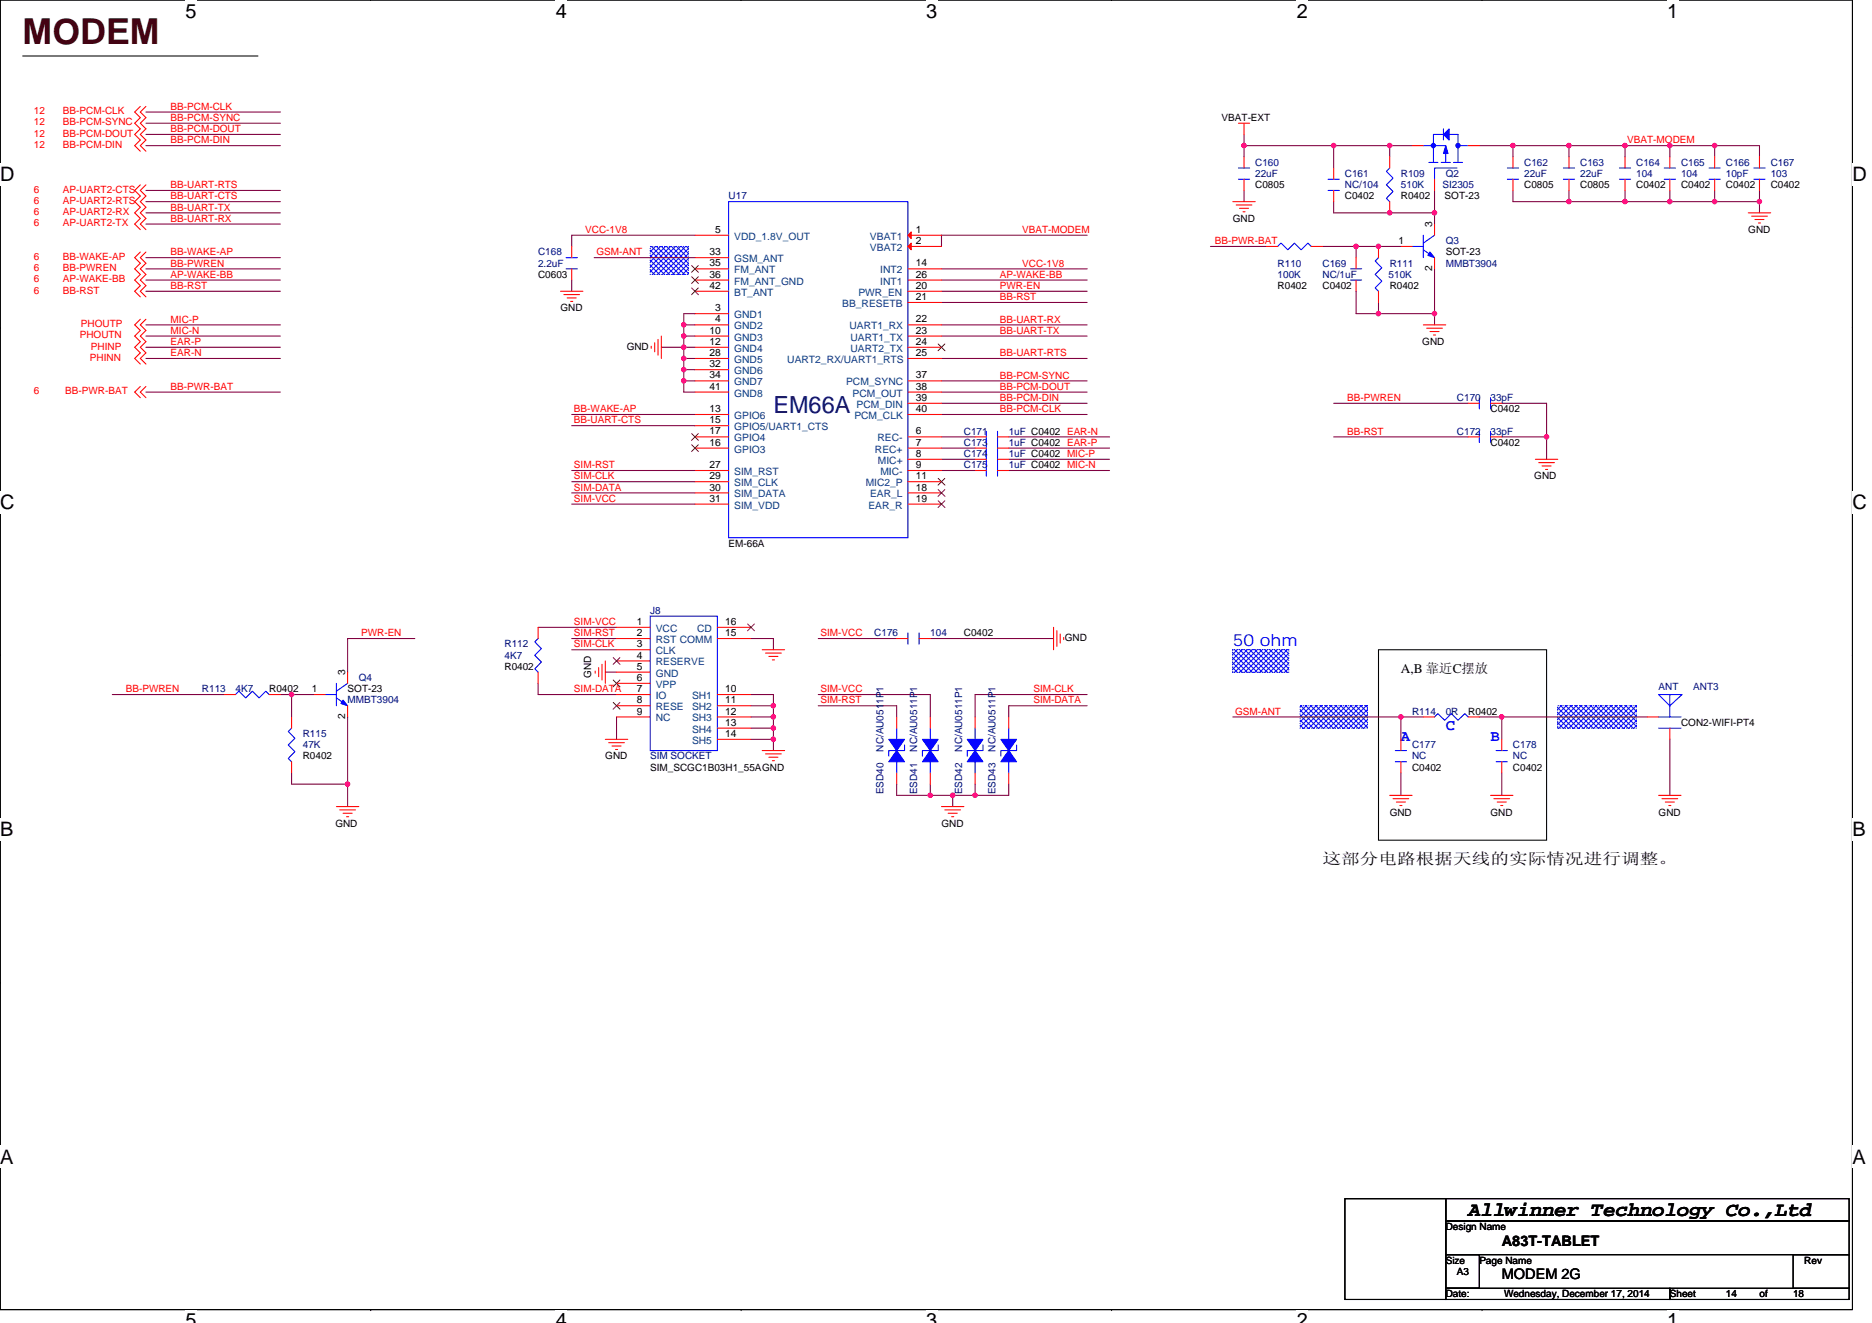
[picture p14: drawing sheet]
<svg xmlns="http://www.w3.org/2000/svg" width="297mm" height="210mm" viewBox="0 0 297 210" stroke-linecap="round" stroke-linejoin="round" font-family="sans-serif">
<defs><g id="words">
<text font-size="5.7" fill="#400000" x="3.6" y="6.9">MODEM</text>
<text font-size="3.7" fill="#000080" x="122.7" y="65.6">EM66A</text>
<g font-size="3.2">
<text x="29.4" y="2.8">5</text>
<text x="88.2" y="2.8">4</text>
<text x="147" y="2.8">3</text>
<text x="205.8" y="2.8">2</text>
<text x="264.5" y="2.8">1</text>
<text x="0" y="28.8">D</text>
<text x="293.9" y="28.8">D</text>
<text x="0" y="80.8">C</text>
<text x="293.9" y="80.8">C</text>
<text x="0" y="132.7">B</text>
<text x="293.9" y="132.7">B</text>
<text x="0" y="184.7">A</text>
<text x="293.9" y="184.7">A</text>
<text x="233" y="193">Allwinner Technology Co.,Ltd</text>
<text x="29.4" y="210.7">5</text>
<text x="88.2" y="210.7">4</text>
<text x="147" y="210.7">3</text>
<text x="205.8" y="210.7">2</text>
<text x="264.5" y="210.7">1</text>
</g>
<text font-size="2.6" fill="#00f" x="195.6" y="102.5">50 ohm</text>
<g font-size="2.5" fill="#00f">
<text x="222.3" y="117.7">A</text>
<text x="229.4" y="115.9">C</text>
<text x="236.5" y="117.7">B</text>
</g>
<text font-size="2.5" x="209.8" y="137.1">这部分电路根据天线的实际情况进行调整。</text>
<g font-size="2.3">
<text x="238.3" y="197.7">A83T-TABLET</text>
<text x="238.3" y="203">MODEM 2G</text>
</g>
<text font-size="2.1" x="222.3" y="106.8">A,B 靠近C摆放</text>
<g font-size="1.6" fill="#f00">
<text x="27.1" y="17.4">BB-PCM-CLK</text>
<text x="5.4" y="18.1">12</text>
<text x="5.4" y="19.9">12</text>
<text x="5.4" y="21.7">12</text>
<text x="5.4" y="23.5">12</text>
<text x="10" y="18.1">BB-PCM-CLK</text>
<text x="10" y="19.9">BB-PCM-SYNC</text>
<text x="10" y="21.7">BB-PCM-DOUT</text>
<text x="10" y="23.5">BB-PCM-DIN</text>
<text x="27.1" y="19.2">BB-PCM-SYNC</text>
<text x="27.1" y="22.8">BB-PCM-DIN</text>
<text x="27.1" y="21">BB-PCM-DOUT</text>
<text x="258.2" y="22.8">VBAT-MODEM</text>
<text x="27.1" y="29.9">BB-UART-RTS</text>
<text x="5.4" y="30.6">6</text>
<text x="5.4" y="32.4">6</text>
<text x="5.4" y="34.1">6</text>
<text x="5.4" y="35.9">6</text>
<text x="10" y="30.6">AP-UART2-CTS</text>
<text x="10" y="32.4">AP-UART2-RTS</text>
<text x="10" y="34.1">AP-UART2-RX</text>
<text x="10" y="35.9">AP-UART2-TX</text>
<text x="27.1" y="35.2">BB-UART-RX</text>
<text x="27.1" y="31.6">BB-UART-CTS</text>
<text x="27.1" y="33.4">BB-UART-TX</text>
<text x="5.4" y="41.3">6</text>
<text x="10" y="41.3">BB-WAKE-AP</text>
<text x="27.1" y="40.5">BB-WAKE-AP</text>
<text x="92.9" y="37">VCC-1V8</text>
<text x="94.6" y="40.5">GSM-ANT</text>
<text x="162.2" y="37">VBAT-MODEM</text>
<text x="192.8" y="38.8">BB-PWR-BAT</text>
<text x="5.4" y="43">6</text>
<text x="5.4" y="44.8">6</text>
<text x="5.4" y="46.6">6</text>
<text x="10" y="43">BB-PWREN</text>
<text x="10" y="44.8">AP-WAKE-BB</text>
<text x="10" y="46.6">BB-RST</text>
<text x="27.1" y="42.3">BB-PWREN</text>
<text x="27.1" y="44.1">AP-WAKE-BB</text>
<text x="27.1" y="45.9">BB-RST</text>
<text x="158.6" y="47.6">BB-RST</text>
<text x="158.6" y="44.1">AP-WAKE-BB</text>
<text x="158.6" y="45.9">PWR-EN</text>
<text x="162.2" y="42.3">VCC-1V8</text>
<text x="12.7" y="53.7">PHOUTN</text>
<text x="12.8" y="51.9">PHOUTP</text>
<text x="27.1" y="51.2">MIC-P</text>
<text x="27.1" y="53">MIC-N</text>
<text x="158.6" y="53">BB-UART-TX</text>
<text x="158.6" y="51.2">BB-UART-RX</text>
<text x="14.3" y="57.3">PHINN</text>
<text x="14.4" y="55.5">PHINP</text>
<text x="27.1" y="54.8">EAR-P</text>
<text x="27.1" y="56.5">EAR-N</text>
<text x="158.6" y="56.5">BB-UART-RTS</text>
<text x="5.4" y="62.6">6</text>
<text x="10.3" y="62.6">BB-PWR-BAT</text>
<text x="27.1" y="61.9">BB-PWR-BAT</text>
<text x="91.1" y="65.4">BB-WAKE-AP</text>
<text x="158.6" y="60.1">BB-PCM-SYNC</text>
<text x="158.6" y="61.9">BB-PCM-DOUT</text>
<text x="158.6" y="63.6">BB-PCM-DIN</text>
<text x="158.6" y="65.4">BB-PCM-CLK</text>
<text x="213.8" y="63.6">BB-PWREN</text>
<text x="91.1" y="67.2">BB-UART-CTS</text>
<text x="213.8" y="69">BB-RST</text>
<text x="91.1" y="77.9">SIM-DATA</text>
<text x="91.1" y="76.1">SIM-CLK</text>
<text x="91.1" y="74.3">SIM-RST</text>
<text x="91.1" y="79.7">SIM-VCC</text>
<text x="57.3" y="101">PWR-EN</text>
<text x="91.1" y="99.2">SIM-VCC</text>
<text x="91.1" y="101">SIM-RST</text>
<text x="130.2" y="101">SIM-VCC</text>
<text x="91.1" y="102.8">SIM-CLK</text>
<text x="20" y="109.9">BB-PWREN</text>
<text x="91.1" y="109.9">SIM-DATA</text>
<text x="130.2" y="111.7">SIM-RST</text>
<text x="130.2" y="109.9">SIM-VCC</text>
<text x="164" y="109.9">SIM-CLK</text>
<text x="164" y="111.7">SIM-DATA</text>
<text x="196" y="113.4">GSM-ANT</text>
</g>
<g font-size="1.6">
<text x="193.8" y="19.2">VBAT-EXT</text>
<text x="199.2" y="29.9">C0805</text>
<text x="241.8" y="29.9">C0805</text>
<text x="250.7" y="29.9">C0805</text>
<text x="259.6" y="29.9">C0402</text>
<text x="266.7" y="29.9">C0402</text>
<text x="273.9" y="29.9">C0402</text>
<text x="281" y="29.9">C0402</text>
<text x="195.6" y="35.2">GND</text>
<text x="213.4" y="31.6">C0402</text>
<text x="222.3" y="31.6">R0402</text>
<text x="229.2" y="31.6">SOT-23</text>
<text x="112.6" y="40.5">33</text>
<text x="113.5" y="37">5</text>
<text x="145.3" y="37">1</text>
<text x="145.3" y="38.7">2</text>
<text x="221.9" y="38.7">1</text>
<text x="227.2" y="36.1" transform="rotate(-90 227.2 36.1)">3</text>
<text x="229.4" y="40.5">SOT-23</text>
<text x="277.4" y="37">GND</text>
<text x="85.4" y="44.1">C0603</text>
<text x="112.6" y="42.3">35</text>
<text x="112.6" y="44.1">36</text>
<text x="112.6" y="45.8">42</text>
<text x="145.3" y="45.8">20</text>
<text x="145.3" y="42.3">14</text>
<text x="145.3" y="44.1">26</text>
<text x="145.3" y="47.6">21</text>
<text x="202.7" y="45.9">R0402</text>
<text x="209.8" y="45.9">C0402</text>
<text x="220.5" y="45.9">R0402</text>
<text x="227.2" y="43.1" transform="rotate(-90 227.2 43.1)">2</text>
<text x="88.9" y="49.4">GND</text>
<text x="112.6" y="53">10</text>
<text x="113.5" y="49.4">3</text>
<text x="113.5" y="51.2">4</text>
<text x="145.3" y="53">23</text>
<text x="145.3" y="51.2">22</text>
<text x="99.4" y="55.5">GND</text>
<text x="112.6" y="54.7">12</text>
<text x="112.6" y="56.5">28</text>
<text x="112.6" y="58.3">32</text>
<text x="145.3" y="54.7">24</text>
<text x="145.3" y="56.5">25</text>
<text x="225.7" y="54.8">GND</text>
<text x="112.6" y="65.4">13</text>
<text x="112.6" y="60.1">34</text>
<text x="112.6" y="61.8">41</text>
<text x="145.3" y="65.4">40</text>
<text x="145.3" y="63.6">39</text>
<text x="145.3" y="61.8">38</text>
<text x="145.3" y="60.1">37</text>
<text x="236.5" y="65.4">C0402</text>
<text x="112.6" y="70.7">16</text>
<text x="112.6" y="69">17</text>
<text x="112.6" y="67.2">15</text>
<text x="145.3" y="70.7">7</text>
<text x="145.3" y="69">6</text>
<text x="236.5" y="70.8">C0402</text>
<text x="112.6" y="74.3">27</text>
<text x="112.6" y="77.9">30</text>
<text x="112.6" y="76.1">29</text>
<text x="145.3" y="74.3">9</text>
<text x="145.3" y="77.9">18</text>
<text x="145.3" y="72.5">8</text>
<text x="145.3" y="76.1">11</text>
<text x="243.5" y="76.1">GND</text>
<text x="112.6" y="79.6">31</text>
<text x="145.3" y="79.6">19</text>
<text x="115.6" y="86.8">EM-66A</text>
<text x="101" y="99.2">1</text>
<text x="101" y="101">2</text>
<text x="115.1" y="99.2">16</text>
<text x="115.1" y="101">15</text>
<text x="152.9" y="101">C0402</text>
<text x="168.9" y="101.7">GND</text>
<text x="54.8" y="107.2" transform="rotate(-90 54.8 107.2)">3</text>
<text x="80" y="106.3">R0402</text>
<text x="93.8" y="107.6" transform="rotate(-90 93.8 107.6)">GND</text>
<text x="101" y="102.7">3</text>
<text x="101" y="104.5">4</text>
<text x="101" y="106.3">5</text>
<text x="42.7" y="109.9">R0402</text>
<text x="49.5" y="109.9">1</text>
<text x="55.2" y="109.9">SOT-23</text>
<text x="101" y="108.1">6</text>
<text x="101" y="109.9">7</text>
<text x="101" y="111.6">8</text>
<text x="101" y="113.4">9</text>
<text x="115.1" y="109.9">10</text>
<text x="115.1" y="111.6">11</text>
<text x="115.1" y="113.4">12</text>
<text x="233" y="113.4">R0402</text>
<text x="54.8" y="114.2" transform="rotate(-90 54.8 114.2)">2</text>
<text x="115.1" y="115.2">13</text>
<text x="115.1" y="117">14</text>
<text x="266.7" y="115.2">CON2-WIFI-PT4</text>
<text x="48" y="120.5">R0402</text>
<text x="96.1" y="120.5">GND</text>
<text x="103.2" y="122.3">SIM_SCGC1B03H1_55AGND</text>
<text x="224.1" y="122.3">C0402</text>
<text x="240.1" y="122.3">C0402</text>
<text x="53.2" y="131.2">GND</text>
<text x="149.4" y="131.2">GND</text>
<text x="220.5" y="129.4">GND</text>
<text x="236.5" y="129.4">GND</text>
<text x="263.2" y="129.4">GND</text>
<text x="229.4" y="195.2">Design Name</text>
<text x="229.4" y="200.6">Size</text>
<text x="231.2" y="202.3">A3</text>
<text x="234.7" y="200.6">Page Name</text>
<text x="286.3" y="200.6">Rev</text>
<text x="229.4" y="205.9">Date:</text>
<text x="238.7" y="205.9">Wednesday, December 17, 2014</text>
<text x="265" y="205.9">Sheet</text>
<text x="273.9" y="205.9">14</text>
<text x="279.2" y="205.9">of</text>
<text x="284.5" y="205.9">18</text>
</g>
<g font-size="1.6" fill="#000080">
<text x="199.2" y="26.3">C160</text>
<text x="199.2" y="28.1">22uF</text>
<text x="213.4" y="28.1">C161</text>
<text x="213.4" y="29.9">NC/104</text>
<text x="222.3" y="28.1">R109</text>
<text x="222.3" y="29.9">510K</text>
<text x="228.9" y="29.9">SI2305</text>
<text x="229.4" y="28.1">Q2</text>
<text x="241.8" y="26.3">C162</text>
<text x="241.8" y="28.1">22uF</text>
<text x="250.7" y="26.3">C163</text>
<text x="250.7" y="28.1">22uF</text>
<text x="259.6" y="26.3">C164</text>
<text x="259.6" y="28.1">104</text>
<text x="266.7" y="26.3">C165</text>
<text x="266.7" y="28.1">104</text>
<text x="273.9" y="26.3">C166</text>
<text x="273.9" y="28.1">10pF</text>
<text x="281" y="26.3">C167</text>
<text x="281" y="28.1">103</text>
<text x="115.6" y="31.6">U17</text>
<text x="85.4" y="40.5">C168</text>
<text x="229.4" y="38.8">Q3</text>
<text x="85.4" y="42.3">2.2uF</text>
<text x="202.7" y="42.3">R110</text>
<text x="202.7" y="44.1">100K</text>
<text x="209.8" y="42.3">C169</text>
<text x="209.8" y="44.1">NC/1uF</text>
<text x="220.3" y="44.1">510K</text>
<text x="220.5" y="42.3">R111</text>
<text x="229.4" y="42.3">MMBT3904</text>
<text x="231.2" y="63.6">C170</text>
<text x="236.5" y="63.6">33pF</text>
<text x="152.9" y="70.8">C173</text>
<text x="152.9" y="69">C171</text>
<text x="160.1" y="70.8">1uF C0402 EAR-P</text>
<text x="160.1" y="69">1uF C0402 EAR-N</text>
<text x="231.2" y="69">C172</text>
<text x="236.5" y="69">33pF</text>
<text x="152.9" y="74.3">C175</text>
<text x="152.9" y="72.5">C174</text>
<text x="160.1" y="74.3">1uF C0402 MIC-N</text>
<text x="160.1" y="72.5">1uF C0402 MIC-P</text>
<text x="103.2" y="97.4">J8</text>
<text x="138.7" y="101">C176</text>
<text x="147.6" y="101">104</text>
<text x="80" y="102.8">R112</text>
<text x="80" y="104.5">4K7</text>
<text x="32" y="109.9">R113</text>
<text x="37.4" y="109.9">4K7</text>
<text x="55.2" y="111.7">MMBT3904</text>
<text x="56.9" y="108.1">Q4</text>
<text x="224.1" y="113.4">R114</text>
<text x="229.4" y="113.4">0R</text>
<text x="263.2" y="109.5">ANT</text>
<text x="268.7" y="109.5">ANT3</text>
<text x="48" y="117">R115</text>
<text x="48" y="118.8">47K</text>
<text x="140.2" y="119.3" transform="rotate(-90 140.2 119.3)">NC/AU0511P1</text>
<text x="145.5" y="119.3" transform="rotate(-90 145.5 119.3)">NC/AU0511P1</text>
<text x="152.7" y="119.3" transform="rotate(-90 152.7 119.3)">NC/AU0511P1</text>
<text x="158" y="119.3" transform="rotate(-90 158 119.3)">NC/AU0511P1</text>
<text x="224.1" y="118.8">C177</text>
<text x="240.1" y="118.8">C178</text>
<text x="103.2" y="120.5">SIM SOCKET</text>
<text x="224.1" y="120.5">NC</text>
<text x="240.1" y="120.5">NC</text>
<text x="140.2" y="126.1" transform="rotate(-90 140.2 126.1)">ESD40</text>
<text x="145.5" y="126.1" transform="rotate(-90 145.5 126.1)">ESD41</text>
<text x="152.7" y="126.1" transform="rotate(-90 152.7 126.1)">ESD42</text>
<text x="158" y="126.1" transform="rotate(-90 158 126.1)">ESD43</text>
</g>
<g font-size="1.6" fill="#004080">
<text x="116.5" y="38.1">VDD_1.8V_OUT</text>
<text x="116.5" y="41.6">GSM_ANT</text>
<text x="138" y="38.1">VBAT1</text>
<text x="138" y="39.8">VBAT2</text>
<text x="116.5" y="43.4">FM_ANT</text>
<text x="116.5" y="45.2">FM_ANT_GND</text>
<text x="116.5" y="46.9">BT_ANT</text>
<text x="136.2" y="46.9">PWR_EN</text>
<text x="139.7" y="43.4">INT2</text>
<text x="139.7" y="45.2">INT1</text>
<text x="116.5" y="50.5">GND1</text>
<text x="116.5" y="52.3">GND2</text>
<text x="133.6" y="48.7">BB_RESETB</text>
<text x="134.8" y="52.3">UART1_RX</text>
<text x="116.5" y="54.1">GND3</text>
<text x="116.5" y="55.8">GND4</text>
<text x="116.5" y="57.6">GND5</text>
<text x="116.5" y="59.4">GND6</text>
<text x="124.9" y="57.6">UART2_RX/UART1_RTS</text>
<text x="135" y="54.1">UART1_TX</text>
<text x="135" y="55.8">UART2_TX</text>
<text x="116.5" y="61.2">GND7</text>
<text x="116.5" y="62.9">GND8</text>
<text x="134.3" y="61.2">PCM_SYNC</text>
<text x="135.3" y="62.9">PCM_OUT</text>
<text x="135.9" y="64.7">PCM_DIN</text>
<text x="116.5" y="71.8">GPIO3</text>
<text x="116.5" y="70.1">GPIO4</text>
<text x="116.5" y="68.3">GPIO5/UART1_CTS</text>
<text x="116.5" y="66.5">GPIO6</text>
<text x="135.6" y="66.5">PCM_CLK</text>
<text x="138.8" y="71.8">REC+</text>
<text x="139.2" y="70.1">REC-</text>
<text x="116.5" y="75.4">SIM_RST</text>
<text x="116.5" y="77.2">SIM_CLK</text>
<text x="137.4" y="77.2">MIC2_P</text>
<text x="139.3" y="73.6">MIC+</text>
<text x="139.7" y="75.4">MIC-</text>
<text x="116.5" y="80.7">SIM_VDD</text>
<text x="116.5" y="79">SIM_DATA</text>
<text x="137.8" y="80.7">EAR_R</text>
<text x="138.1" y="79">EAR_L</text>
<text x="104.1" y="100.3">VCC</text>
<text x="110.6" y="100.3">CD</text>
<text x="104.1" y="102.1">RST COMM</text>
<text x="104.1" y="103.8">CLK</text>
<text x="104.1" y="105.6">RESERVE</text>
<text x="104.1" y="107.4">GND</text>
<text x="104.1" y="109.2">VPP</text>
<text x="104.1" y="111">IO</text>
<text x="104.1" y="112.7">RESE</text>
<text x="109.8" y="111">SH1</text>
<text x="109.8" y="112.7">SH2</text>
<text x="104.1" y="114.5">NC</text>
<text x="109.8" y="114.5">SH3</text>
<text x="109.8" y="116.3">SH4</text>
<text x="109.8" y="118.1">SH5</text>
</g>
</g></defs>
<path d="M0 0h293.9v207.9h-293.9z" fill="none" stroke="#000" stroke-width=".17"/>
<g fill="#fff">
<path d="M29.4 0h1.8v3.5h-1.8z"/>
<path d="M29.4 207.9h1.8v2h-1.8z"/>
</g>
<path d="M58.8 0h.1M58.8 207.9h.1" fill="none" stroke="#000" stroke-width=".17"/>
<g fill="#fff">
<path d="M88.2 0h1.8v3.5h-1.8z"/>
<path d="M88.2 207.9h1.8v2h-1.8z"/>
</g>
<path d="M117.6 0h.1M117.6 207.9h.1" fill="none" stroke="#000" stroke-width=".17"/>
<g fill="#fff">
<path d="M147 0h1.7v3.5h-1.7z"/>
<path d="M147 207.9h1.7v2h-1.7z"/>
</g>
<path d="M176.4 0h.1M176.4 207.9h.1" fill="none" stroke="#000" stroke-width=".17"/>
<g fill="#fff">
<path d="M205.8 0h1.7v3.5h-1.7z"/>
<path d="M205.8 207.9h1.7v2h-1.7z"/>
</g>
<path d="M235.2 0h.1M235.2 207.9h.1" fill="none" stroke="#000" stroke-width=".17"/>
<g fill="#fff">
<path d="M264.5 0h1.8v3.5h-1.8z"/>
<path d="M264.5 207.9h1.8v2h-1.8z"/>
<path d="M0 26h2.3v3.5h-2.3z"/>
<path d="M293.9 26h2.3v3.5h-2.3z"/>
<path d="M0 77.9h2.3v3.5h-2.3z"/>
<path d="M293.9 77.9h2.3v3.5h-2.3z"/>
</g>
<path d="M0 52h.1M293.9 52h.1" fill="none" stroke="#000" stroke-width=".17"/>
<g fill="#fff">
<path d="M0 129.9h2.1v3.5h-2.1z"/>
<path d="M293.9 129.9h2.1v3.5h-2.1z"/>
</g>
<path d="M0 103.9h.1M293.9 103.9h.1" fill="none" stroke="#000" stroke-width=".17"/>
<g fill="#fff">
<path d="M0 181.9h2.2v3.5h-2.2z"/>
<path d="M293.9 181.9h2.2v3.5h-2.2z"/>
</g>
<path d="M3.6 8.9h37.3M218.7 103.1h26.7v30.2h-26.7zM0 155.9h.1M293.9 155.9h.1M213.4 190.2h16v16h-16zM229.4 190.2h64v3.6h-64zM229.4 193.8h64v5.3h-64zM229.4 199.1h5.3v5.4h-5.3zM284.5 199.1h8.9v5.4h-8.9zM229.4 204.5h35.6v1.7h-35.6zM265 204.5h28.4v1.7h-28.4z" fill="none" stroke="#000" stroke-width=".17"/>
<g fill="#00f" stroke="#00f" stroke-width=".17" stroke-dasharray="0 .3">
<path d="M103.2 39.1h6v4.5h-6z" fill-rule="evenodd"/>
<path d="M195.6 103.1h8.9v3.6h-8.9z" fill-rule="evenodd"/>
<path d="M206.3 112h10.7v3.6h-10.7z" fill-rule="evenodd"/>
<path d="M247.2 112h12.4v3.6h-12.4z" fill-rule="evenodd"/>
</g>
<g fill="none" stroke="#800040" stroke-width=".17">
<path d="M23.2 19.6h21.3M23.2 17.8h21.3M23.2 35.6h21.3M23.2 30.2h21.3M23.2 32h21.3M23.2 33.8h21.3M23.2 23.1h21.3M23.2 21.3h21.3M110.3 37.3h-19.6v1.8M172.5 37.3h-23.1v1.8M192.1 39.1h8.9M197.4 30.2v1.8"/>
<path d="M197.4 23.1h14.2M197.4 23.1v1.8M197.4 21.3v1.8M209.8 39.1h5.4v1.8M211.6 32v1.8h16M211.6 23.1v3.6M211.6 23.1h12.5M215.2 39.1h7.1M220.5 23.1v1.8M227.6 30.2v3.6M227.6 33.8v1.8M234.7 23.1h5.4"/>
<path d="M240.1 23.1v1.8M240.1 23.1h8.9M240.1 30.2v1.8h8.9M249 23.1v1.8M249 30.2v1.8M249 23.1h8.8M249 32h8.8M257.8 23.1h7.2v1.8M257.8 32h7.2M257.8 23.1v1.8M257.8 30.2v1.8M265 23.1h7.1"/>
<path d="M265 32h7.1M265 30.2v1.8M272.1 32h7.1M272.1 23.1v1.8M272.1 23.1h7.1v1.8M272.1 30.2v1.8M279.2 32v1.8M279.2 30.2v1.8M23.2 40.9h21.3M23.2 42.7h21.3M23.2 44.4h21.3M23.2 46.2h21.3"/>
<path d="M23.2 51.6h21.3M23.2 53.3h21.3M23.2 55.1h21.3M23.2 56.9h21.3M90.7 44.4v1.8M94.3 40.9h16M104.9 55.1h3.6M108.5 55.1v1.8M108.5 56.9v1.8M108.5 51.6v1.7M108.5 53.3v1.8M108.5 58.7v1.8"/>
<path d="M108.5 55.1h1.8M108.5 56.9h1.8M108.5 58.7h1.8M108.5 53.3h1.8M110.3 49.8h-1.8v1.8h1.8M149.4 48h23.1M149.4 44.4h23.1M149.4 53.3h23.1M149.4 51.6h23.1M149.4 56.9h23.1M149.4 46.2h23.1M149.4 42.7h23.1"/>
<path d="M215.2 46.2v3.6h3.5M218.7 48v1.8M218.7 49.8h8.9v1.8M227.6 42.7v7.1M23.2 62.2h21.3M90.7 78.2h19.6M90.7 65.8h19.6M90.7 67.6h19.6M90.7 76.5h19.6M90.7 74.7h19.6M108.5 60.5v1.7h1.8M108.5 60.5h1.8"/>
<path d="M149.4 60.5h23.1M149.4 62.2h23.1M149.4 64h23.1M149.4 65.8h23.1M149.4 69.3h5.3M149.4 71.1h5.3M149.4 74.7h5.3M149.4 72.9h5.3M160.1 74.7h16M160.1 69.3h16M160.1 71.1h16M160.1 72.9h16"/>
<path d="M211.6 64h21.4M211.6 69.3h21.4M238.3 64h7.1v5.3M238.3 69.3h7.1v3.6M85.4 99.6h12.4M90.7 80h19.6M17.8 110.2h17.8M44.5 110.2h1.8v3.6M46.3 110.2h3.5M55.2 113.8v10.7M65.8 101.3h-10.6v5.4M85.4 108.5v1.7h12.4"/>
<path d="M90.7 103.1h7.1M90.7 101.3h7.1M96.1 106.7h1.7M97.8 113.8v3.5M119.2 101.3h3.5v1.8M119.2 110.2h3.5v1.8M119.2 113.8h3.5M119.2 115.6h3.5M119.2 112h3.5v1.8M119.2 117.3h3.5M122.7 113.8v1.8M122.7 117.3v1.8"/>
<path d="M122.7 115.6v1.7M129.8 110.2h17.8v3.6M129.8 101.3h12.5M129.8 112h12.5v1.8M147.6 101.3h19.6M172.5 110.2h-17.8v3.6M172.5 112h-12.4v1.8M195.6 113.8h26.7v3.5M222.3 113.8h3.5M234.7 113.8h3.6M238.3 113.8v3.5M238.3 113.8h23.1"/>
<path d="M265 117.3v8.9M46.3 122.7v1.8h8.9M55.2 124.5v3.5M142.3 124.5v1.7h5.3M147.6 126.2h3.6M147.6 124.5v1.7M151.2 126.2h3.5M151.2 126.2v1.8M154.7 124.5v1.7M160.1 124.5v1.7h-5.4M222.3 122.7v3.5M238.3 122.7v3.5"/>
</g>
<g fill="#f0f" stroke="#f0f" stroke-width=".17">
<circle cx="108.5" cy="55.1" r=".35"/>
<circle cx="108.5" cy="53.3" r=".35"/>
<circle cx="108.5" cy="51.5" r=".35"/>
<circle cx="108.5" cy="56.9" r=".35"/>
<circle cx="108.5" cy="58.7" r=".35"/>
<circle cx="108.5" cy="60.4" r=".35"/>
<circle cx="245.4" cy="69.3" r=".35"/>
<circle cx="122.7" cy="113.8" r=".35"/>
<circle cx="122.7" cy="112" r=".35"/>
<circle cx="122.7" cy="117.3" r=".35"/>
<circle cx="122.7" cy="115.6" r=".35"/>
<circle cx="238.3" cy="113.8" r=".35"/>
<circle cx="222.3" cy="113.8" r=".35"/>
<circle cx="46.3" cy="110.2" r=".35"/>
<circle cx="55.1" cy="124.4" r=".35"/>
<circle cx="272.1" cy="23.1" r=".35"/>
<circle cx="279.2" cy="32" r=".35"/>
<circle cx="272.1" cy="32" r=".35"/>
<circle cx="257.8" cy="23.1" r=".35"/>
<circle cx="248.9" cy="23.1" r=".35"/>
<circle cx="257.8" cy="32" r=".35"/>
<circle cx="248.9" cy="32" r=".35"/>
<circle cx="264.9" cy="23.1" r=".35"/>
<circle cx="264.9" cy="32" r=".35"/>
<circle cx="215.2" cy="39.1" r=".35"/>
<circle cx="220.5" cy="33.8" r=".35"/>
<circle cx="227.6" cy="33.8" r=".35"/>
<circle cx="220.5" cy="23.1" r=".35"/>
<circle cx="211.6" cy="23.1" r=".35"/>
<circle cx="218.7" cy="39.1" r=".35"/>
<circle cx="227.6" cy="49.8" r=".35"/>
<circle cx="218.7" cy="49.8" r=".35"/>
<circle cx="197.4" cy="23.1" r=".35"/>
<circle cx="240.1" cy="23.1" r=".35"/>
<circle cx="147.6" cy="126.2" r=".35"/>
<circle cx="151.2" cy="126.2" r=".35"/>
<circle cx="154.7" cy="126.2" r=".35"/>
</g>
<g fill="none" stroke="#f00" stroke-width=".17">
<path d="M22.3 16.9l-.9 .9 .9 .9-.9 .9 .9 .8-.9 .9 .9 .9-.9 .9 .9 .9M23.2 16.9l-.9 .9 .9 .9-.9 .9 .9 .8-.9 .9 .9 .9-.9 .9 .9 .9M196.5 19.6h1.8M197.4 19.6v1.7M22.3 29.3l-.9 .9 .9 .9-.9 .9 .9 .9-.9 .9 .9 .9-.9 .9 .9 .8M23.2 29.3l-.9 .9 .9 .9-.9 .9 .9 .9-.9 .9 .9 .9-.9 .9 .9 .8M90.7 39.1v1.8M110.3 37.3h5.3M144.1 37.3h5.3M144.1 39.1h5.3M195.6 32h3.6M196.1 32.5h2.5"/>
<path d="M196.7 33.1h1.4M197.2 33.6h.4M197.4 28.4v1.8M197.4 24.9v1.8M201 39.1h1.7M208.1 39.1h1.7M211.6 30.2v1.8M211.6 26.7v1.7M218.7 39.1v1.8M220.5 32v1.8M220.5 24.9v1.8M222.3 39.1h1.8"/>
<path d="M224.1 23.1h1.7M227.6 28.4v1.8M227.6 35.6v1.7M233 23.1h1.7M240.1 28.4v1.8M240.1 24.9v1.8M249 28.4v1.8M249 24.9v1.8M257.8 28.4v1.8M257.8 24.9v1.8M265 28.4v1.8M265 24.9v1.8"/>
<path d="M272.1 28.4v1.8M272.1 24.9v1.8M277.4 33.8h3.6M277.9 34.3h2.5M278.5 34.8h1.4M279 35.4h.4M279.2 28.4v1.8M279.2 24.9v1.8M22.3 50.7l-.9 .9 .9 .9-.9 .8 .9 .9-.9 .9 .9 .9-.9 .9 .9 .9M22.3 40l-.9 .9 .9 .9-.9 .9 .9 .9-.9 .8 .9 .9-.9 .9 .9 .9M23.2 50.7l-.9 .9 .9 .9-.9 .8 .9 .9-.9 .9 .9 .9-.9 .9 .9 .9M23.2 40l-.9 .9 .9 .9-.9 .9 .9 .9-.9 .8 .9 .9-.9 .9 .9 .9"/>
<path d="M88.9 46.2h3.6M89.5 46.8h2.5M90 47.3h1.4M90.5 47.8h.4M90.7 42.7v1.7M103.3 54.9v.4M103.9 54.4v1.4M104.4 53.9v2.5M104.9 53.3v3.6M110.3 42.7h5.3M110.3 49.8h5.3M110.3 51.6h5.3"/>
<path d="M110.3 53.3h5.3M110.3 55.1h5.3M110.3 56.9h5.3M110.3 58.7h5.3M110.3 44.4h5.3M110.3 46.2h5.3M110.3 40.9h5.3M144.1 42.7h5.3M144.1 44.4h5.3M144.1 51.6h5.3M144.1 53.3h5.3M144.1 55.1h5.3"/>
<path d="M144.1 56.9h5.3M144.1 46.2h5.3M144.1 48h5.3M215.2 44.4v1.8M215.2 40.9v1.8M218.7 46.2v1.8M225.8 51.6h3.6M226.4 52.1h2.5M226.9 52.6h1.4M227.5 53.2h.3M227.6 40.9v1.8M22.3 61.3l-.9 .9 .9 .9"/>
<path d="M23.2 61.3l-.9 .9 .9 .9M110.3 71.1h5.3M110.3 69.3h5.3M110.3 67.6h5.3M110.3 65.8h5.3M110.3 60.5h5.3M110.3 62.2h5.3M110.3 74.7h5.3M110.3 78.2h5.3M110.3 76.5h5.3M144.1 60.5h5.3M144.1 64h5.3"/>
<path d="M144.1 62.2h5.3M144.1 65.8h5.3M144.1 72.9h5.3M144.1 74.7h5.3M144.1 76.5h5.3M144.1 78.2h5.3M144.1 69.3h5.3M144.1 71.1h5.3M154.7 71.1h1.8M154.7 74.7h1.8M154.7 72.9h1.8M154.7 69.3h1.8"/>
<path d="M158.3 71.1h1.8M158.3 74.7h1.8M158.3 72.9h1.8M158.3 69.3h1.8M233 69.3h1.7M233 64h1.7M236.5 69.3h1.8M236.5 64h1.8M243.6 72.9h3.6M244.2 73.4h2.5M244.7 74h1.4M245.2 74.5h.4"/>
<path d="M85.4 99.6v1.7M97.8 99.6h5.4M110.3 80h5.3M113.8 99.6h5.4M144.1 80h5.3M167.2 99.6v3.5M35.6 110.2h1.8M42.7 110.2h1.8M46.3 113.8v1.8M49.8 110.2h1.8M55.2 106.7v1.8M55.2 112v1.8"/>
<path d="M85.4 106.7v1.8M94.4 106.5v.3M95 106v1.4M95.5 105.4v2.5M96.1 104.9v3.6M96.1 117.3h3.5M96.6 117.9h2.5M97.1 118.4h1.4M97.7 119h.3M97.8 101.3h5.4M97.8 103.1h5.4M97.8 104.9h5.4"/>
<path d="M97.8 106.7h5.4M97.8 108.5h5.4M97.8 110.2h5.4M97.8 112h5.4M97.8 113.8h5.4M113.8 110.2h5.4M113.8 112h5.4M113.8 113.8h5.4M113.8 115.6h5.4M113.8 117.3h5.4M113.8 101.3h5.4M120.9 119.1h3.6"/>
<path d="M120.9 103.1h3.6M121.5 119.7h2.5M121.5 103.7h2.5M122 104.2h1.4M122.6 104.7h.3M142.3 101.3h1.8M142.3 113.8v1.8M145.8 101.3h1.8M147.6 113.8v1.8M154.7 113.8v1.8M160.1 113.8v1.8M167.7 100.1v2.5"/>
<path d="M168.2 100.6v1.5M168.8 101.2v.3M222.3 117.3v1.8M225.8 113.8h1.8M233 113.8h1.7M238.3 117.3v1.8M261.4 113.8h1.8M265 115.6v1.7M46.3 120.9v1.8M53.4 128h3.5M53.9 128.5h2.5M54.4 129.1h1.5"/>
<path d="M55 129.6h.3M122 120.2h1.4M122.6 120.7h.3M142.3 122.7v1.8M147.6 122.7v1.8M149.4 128h3.5M149.9 128.5h2.5M150.4 129.1h1.5M151 129.6h.3M154.7 122.7v1.8M160.1 122.7v1.8M220.5 126.2h3.6"/>
<path d="M221 126.8h2.5M221.6 127.3h1.4M222.1 127.8h.4M222.3 120.9v1.8M236.5 126.2h3.6M237 126.8h2.5M237.6 127.3h1.4M238.1 127.8h.4M238.3 120.9v1.8M263.2 126.2h3.5M263.7 126.8h2.5M264.2 127.3h1.5"/>
<path d="M264.8 127.8h.3"/>
</g>
<g fill="none" stroke="#00f" stroke-width=".17">
<path d="M115.6 32h28.5v53.3h-28.5zM196.5 28.4h1.8M196.5 26.7h1.8M202.7 39.1l.6-.5 1 1 1.1-1 1.1 1 1-1 .6 .5M210.7 30.2h1.8M210.7 28.4h1.8M220.5 26.7l-.5 .5 1 1.1-1 1 1 1.1-1 1.1 .5 .5M224.1 39.1h1.7M225.8 23.1h3.6M225.8 39.6l1.8 1.3M225.8 37.3v3.6M226.7 25.8h1.5"/>
<path d="M227.6 37.3l-1.8 1.3M228.7 25.8h1.4M229 20.4v1.8M229 21.3h-1.5v4.5M229.4 24v1.8M229.9 21.3h1.4v4.5M230.6 25.8h1.5M231.2 26.7h-3.6v1.7M231.3 23.1h1.7M239.2 28.4h1.8M239.2 26.7h1.8M248.1 28.4h1.7"/>
<path d="M248.1 26.7h1.7M257 28.4h1.7M257 26.7h1.7M264.1 28.4h1.8M264.1 26.7h1.8M271.2 28.4h1.8M271.2 26.7h1.8M278.3 28.4h1.8M278.3 26.7h1.8M89.8 42.7h1.8M89.8 40.9h1.8M214.3 44.4h1.8"/>
<path d="M214.3 42.7h1.8M218.7 40.9l-.5 .5 1.1 1.1-1.1 1.1 1.1 1-1.1 1.1 .5 .5M156.5 68.5v7.1M158.3 68.5v7.1M234.7 68.5v1.7M234.7 63.1v1.8M236.5 68.5v1.7M236.5 63.1v1.8M103.2 97.8h10.6v21.3h-10.6zM37.4 110.2l.5-.5 1.1 1.1 1-1.1 1.1 1.1 1.1-1.1 .5 .5M46.3 115.6l-.6 .5 1.1 1.1-1.1 1 1.1 1.1-1.1 1.1 .6 .5M51.6 110.2h1.8"/>
<path d="M53.4 110.8l1.8 1.2M53.4 108.5v3.5M55.2 108.5l-1.8 1.2M85.4 101.3l-.5 .6 1 1.1-1 1 1 1.1-1 1.1 .5 .5M142.3 115.6v1.7M143.5 118.2v.9h-2.5v.9M144.1 100.5v1.7M145.8 100.5v1.7M147.6 115.6v1.7M148.9 118.2v.9h-2.5v.9M154.7 115.6v1.7M156 118.2v.9h-2.5v.9"/>
<path d="M160.1 115.6v1.7M161.3 118.2v.9h-2.5v.9M221.4 119.1h1.8M227.6 113.8l.6-.5 1 1 1.1-1 1 1 1.1-1 .6 .5M237.4 119.1h1.8M263.2 113.8h1.8M263.2 115.6h3.5M265 110.2v1.8l1.9-1.8h-3.7l1.8 1.8v1.8M265 113.8h1.7M142.3 120.9v1.8M147.6 120.9v1.8M154.7 120.9v1.8"/>
<path d="M160.1 120.9v1.8M221.4 120.9h1.8M237.4 120.9h1.8"/>
</g>
<g fill="#00f" stroke="#00f" stroke-width=".17">
<path d="M141 117.3h2.5l-1.2 1.8z" fill-rule="evenodd"/>
<path d="M142.3 119.1l1.2 1.8h-2.5z" fill-rule="evenodd"/>
<path d="M158.8 117.3h2.5l-1.2 1.8z" fill-rule="evenodd"/>
<path d="M160.1 119.1l1.2 1.8h-2.5z" fill-rule="evenodd"/>
<path d="M229.9 20.4v1.8l-.9-.9z" fill-rule="evenodd"/>
<path d="M229.4 23.1l.4 1.3h-.8z" fill-rule="evenodd"/>
<path d="M146.4 117.3h2.5l-1.3 1.8z" fill-rule="evenodd"/>
<path d="M147.6 119.1l1.3 1.8h-2.5z" fill-rule="evenodd"/>
<path d="M226.9 40l.7 .9-1-.4z" fill-rule="evenodd"/>
<path d="M54.4 111.1l.8 .9-1.1-.3z" fill-rule="evenodd"/>
<path d="M153.5 117.3h2.5l-1.3 1.8z" fill-rule="evenodd"/>
<path d="M154.7 119.1l1.3 1.8h-2.5z" fill-rule="evenodd"/>
<circle cx="231.3" cy="23.1" r=".34"/>
<circle cx="227.4" cy="23.1" r=".34"/>
</g>
<g fill="none" stroke="#804000" stroke-width=".16">
<path d="M109.7 42.1l1.1 1.1M109.7 43.9l1.1 1.1M109.7 45.7l1.1 1.1M110.8 42.1l-1.1 1.1M110.8 43.9l-1.1 1.1M110.8 45.7l-1.1 1.1M148.9 54.6l1 1.1M149.9 54.6l-1.1 1.1M109.7 70.6l1.1 1.1M109.7 68.8l1.1 1.1M110.8 70.6l-1.1 1.1M110.8 68.8l-1.1 1.1"/>
<path d="M148.9 75.9l1 1.1M148.9 77.7l1 1.1M148.9 79.5l1 1.1M149.9 75.9l-1.1 1.1M149.9 77.7l-1.1 1.1M149.9 79.5l-1.1 1.1M118.6 99l1.1 1.1M119.7 99l-1.1 1.1M97.3 104.4l1.1 1.1M97.3 107.9l1.1 1.1M97.3 111.5l1.1 1.1M98.4 104.4l-1.1 1.1"/>
<path d="M98.4 107.9l-1.1 1.1M98.4 111.5l-1.1 1.1"/>
</g>
<g fill="#f00" stroke="#f00" stroke-width=".17">
<path d="M144.1 37.3l.5-.5v1.1z"/>
<path d="M144.1 39.1l.5-.5v1z"/>
</g>
<use href="#words"/>
</svg>
